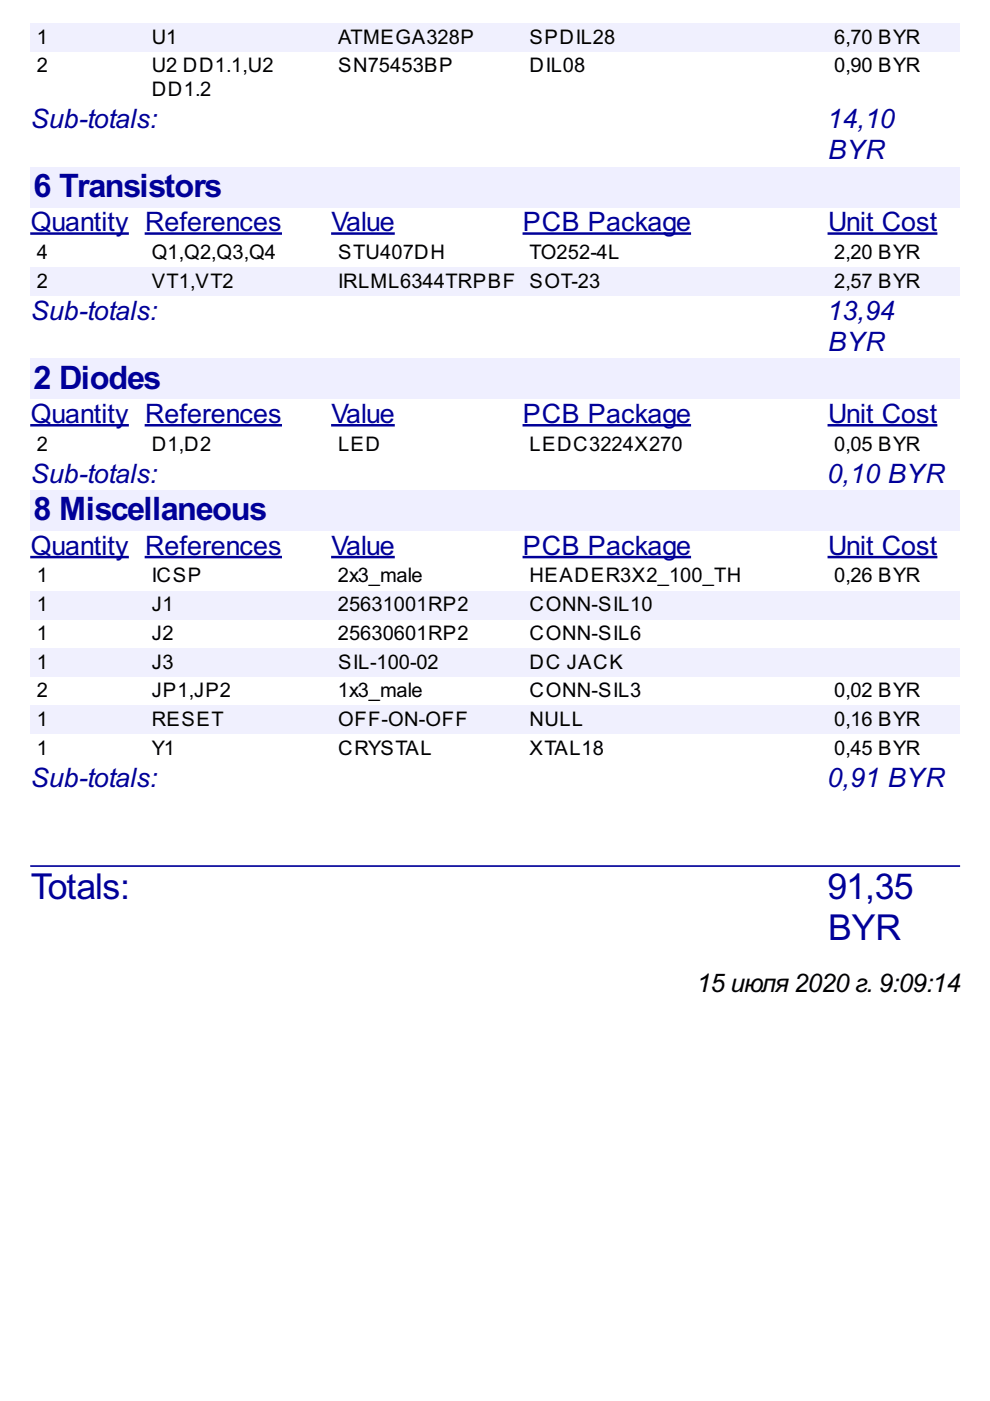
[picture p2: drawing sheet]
<svg xmlns="http://www.w3.org/2000/svg" width="210mm" height="297mm" viewBox="0 0 210 297" stroke-linecap="round" stroke-linejoin="round" font-family="sans-serif">
<defs><g id="words">
<g font-size="8.5" fill="#009">
<text x="6.5" y="190.7">Totals:</text>
<text x="175.5" y="190.7">91,35</text>
<text x="175.6" y="199.4">BYR</text>
</g>
<g font-size="7.7" fill="#009">
<text x="7.1" y="41.8">6 Transistors</text>
<text x="7.1" y="82.4">2 Diodes</text>
<text x="7.1" y="110.4">8 Miscellaneous</text>
</g>
<g font-size="6.3" fill="#009">
<text x="6.5" y="27.1">Sub-totals:</text>
<text x="175.5" y="27.1">14,10</text>
<text x="175.6" y="33.7">BYR</text>
<text x="6.5" y="49">Quantity References</text>
<text x="70.3" y="49">Value</text>
<text x="110.9" y="49">PCB Package</text>
<text x="175.6" y="49">Unit Cost</text>
<text x="6.5" y="67.8">Sub-totals:</text>
<text x="175.5" y="67.8">13,94</text>
<text x="175.6" y="74.4">BYR</text>
<text x="6.5" y="89.6">Quantity References</text>
<text x="70.3" y="89.6">Value</text>
<text x="110.9" y="89.6">PCB Package</text>
<text x="175.6" y="89.6">Unit Cost</text>
<text x="6.5" y="102.3">Sub-totals:</text>
<text x="175.5" y="102.3">0,10 BYR</text>
<text x="6.5" y="117.6">Quantity References</text>
<text x="70.3" y="117.6">Value</text>
<text x="110.9" y="117.6">PCB Package</text>
<text x="175.6" y="117.6">Unit Cost</text>
<text x="6.5" y="166.8">Sub-totals:</text>
<text x="175.5" y="166.8">0,91 BYR</text>
</g>
<text font-size="6.1" x="147.7" y="210.2">15 июля2020 г. 9:09:14</text>
<g font-size="4.8">
<text x="7.8" y="9.2">1</text>
<text x="32.2" y="9.2">U1</text>
<text x="71.7" y="9.2">ATMEGA328P</text>
<text x="112.3" y="9.2">SPDIL28</text>
<text x="176.9" y="9.2">6,70 BYR</text>
<text x="7.8" y="15.3">2</text>
<text x="32.2" y="15.3">U2 DD1.1,U2</text>
<text x="71.7" y="15.3">SN75453BP</text>
<text x="112.3" y="15.3">DIL08</text>
<text x="176.9" y="15.3">0,90 BYR</text>
<text x="32.2" y="20.3">DD1.2</text>
<text x="7.8" y="54.9">4</text>
<text x="32.2" y="54.9">Q1,Q2,Q3,Q4</text>
<text x="71.7" y="54.9">STU407DH</text>
<text x="112.3" y="54.9">TO252-4L</text>
<text x="176.9" y="54.9">2,20 BYR</text>
<text x="7.8" y="61">2</text>
<text x="32.2" y="61">VT1,VT2</text>
<text x="71.7" y="61">I</text>
<text x="72.7" y="61">RLML6344TRPBF</text>
<text x="112.3" y="61">SOT-23</text>
<text x="176.9" y="61">2,57 BYR</text>
<text x="7.8" y="95.5">2</text>
<text x="32.2" y="95.5">D1,D2</text>
<text x="71.7" y="95.5">LED</text>
<text x="112.3" y="95.5">LEDC3224X270</text>
<text x="176.9" y="95.5">0,05 BYR</text>
<text x="7.8" y="123.5">1</text>
<text x="32.2" y="123.5">ICSP</text>
<text x="71.6" y="123.5">2x3_male</text>
<text x="112.3" y="123.5">HEADER3X2_100_TH</text>
<text x="176.9" y="123.5">0,26 BYR</text>
<text x="7.8" y="129.6">1</text>
<text x="32.2" y="129.6">J1</text>
<text x="71.6" y="129.6">25631001RP2</text>
<text x="112.3" y="129.6">CONN-SIL10</text>
<text x="7.8" y="135.7">1</text>
<text x="32.2" y="135.7">J2</text>
<text x="71.6" y="135.7">25630601RP2</text>
<text x="112.3" y="135.7">CONN-SIL6</text>
<text x="7.8" y="141.7">1</text>
<text x="32.2" y="141.7">J3</text>
<text x="71.7" y="141.7">SIL-100-02</text>
<text x="112.3" y="141.7">DC JACK</text>
<text x="7.8" y="147.8">2</text>
<text x="32.2" y="147.8">JP1,JP2</text>
<text x="71.6" y="147.8">1x3_male</text>
<text x="112.3" y="147.8">CONN-SIL3</text>
<text x="176.9" y="147.8">0,02 BYR</text>
<text x="7.8" y="153.9">1</text>
<text x="32.2" y="153.9">RESET</text>
<text x="71.7" y="153.9">OFF-ON-OFF</text>
<text x="112.3" y="153.9">NULL</text>
<text x="176.9" y="153.9">0,16 BYR</text>
<text x="7.8" y="160">1</text>
<text x="32.2" y="160">Y1</text>
<text x="71.7" y="160">CRYSTAL</text>
<text x="112.3" y="160">XTAL18</text>
<text x="176.9" y="160">0,45 BYR</text>
</g>
</g></defs>
<g fill="#f0f0fe">
<path d="M6.4 4.9h24.3v6.1h-24.3z"/>
<path d="M7.7 5h2.4v4.8h-2.4z"/>
<path d="M30.7 4.9h39.5v6.1h-39.5z"/>
<path d="M32 5h5.6v4.8h-5.6z"/>
<path d="M70.2 4.9h40.6v6.1h-40.6z"/>
<path d="M71.5 5h29.1v4.8h-29.1z"/>
<path d="M110.8 4.9h64.7v6.1h-64.7z"/>
<path d="M112 5h18.2v4.8h-18.2z"/>
<path d="M175.5 4.9h28.1v6.1h-28.1z"/>
<path d="M176.8 5h18.3v4.8h-18.3z"/>
</g>
<g fill="#efefff">
<path d="M6.4 35.3h197.2v8.7h-197.2z"/>
<path d="M6.9 35.4h39.7v7.7h-39.7z"/>
</g>
<path d="M6.4 49.5h20.9M30.7 49.5h29.1M70.2 49.5h13.5M110.8 49.5h35.7M175.5 49.5h23.3" fill="none" stroke="#009" stroke-width=".53"/>
<g fill="#f0f0fe">
<path d="M6.4 56.7h24.3v6h-24.3z"/>
<path d="M7.7 56.9h2.4v4.7h-2.4z"/>
<path d="M30.7 56.7h39.5v6h-39.5z"/>
<path d="M32 56.9h17.5v4.7h-17.5z"/>
<path d="M70.2 56.7h40.6v6h-40.6z"/>
<path d="M71.5 56.9h37.8v4.7h-37.8z"/>
<path d="M110.8 56.7h64.7v6h-64.7z"/>
<path d="M112 56.9h15v4.7h-15z"/>
<path d="M175.5 56.7h28.1v6h-28.1z"/>
<path d="M176.8 56.9h18.3v4.7h-18.3z"/>
</g>
<g fill="#efefff">
<path d="M6.4 76h197.2v8.6h-197.2z"/>
<path d="M6.9 76.2h26.7v7.6h-26.7z"/>
</g>
<path d="M6.4 90.2h20.9M30.7 90.2h29.1M70.2 90.2h13.5M110.8 90.2h35.7M175.5 90.2h23.3" fill="none" stroke="#009" stroke-width=".53"/>
<g fill="#efefff">
<path d="M6.4 103.9h197.2v8.7h-197.2z"/>
<path d="M6.9 104.2h49.2v7.7h-49.2z"/>
</g>
<path d="M6.4 118.1h20.9M30.7 118.1h29.1M70.2 118.1h13.5M110.8 118.1h35.7M175.5 118.1h23.3" fill="none" stroke="#009" stroke-width=".53"/>
<g fill="#f0f0fe">
<path d="M6.4 125.3h24.3v6h-24.3z"/>
<path d="M7.7 125.4h2.4v4.7h-2.4z"/>
<path d="M30.7 125.3h39.5v6h-39.5z"/>
<path d="M32 125.4h4.8v4.7h-4.8z"/>
<path d="M70.2 125.3h40.6v6h-40.6z"/>
<path d="M71.5 125.4h27.8v4.7h-27.8z"/>
<path d="M110.8 125.3h64.7v6h-64.7z"/>
<path d="M112 125.4h26.2v4.7h-26.2z"/>
<path d="M175.5 125.3h28.1v6h-28.1z"/>
<path d="M6.4 137.4h24.3v6.1h-24.3z"/>
<path d="M7.7 137.5h2.4v4.8h-2.4z"/>
<path d="M30.7 137.4h39.5v6.1h-39.5z"/>
<path d="M32 137.5h4.8v4.8h-4.8z"/>
<path d="M70.2 137.4h40.6v6.1h-40.6z"/>
<path d="M71.5 137.5h21.4v4.8h-21.4z"/>
<path d="M110.8 137.4h64.7v6.1h-64.7z"/>
<path d="M112 137.5h20.1v4.8h-20.1z"/>
<path d="M175.5 137.4h28.1v6.1h-28.1z"/>
<path d="M6.4 149.6h24.3v6.1h-24.3z"/>
<path d="M7.7 149.7h2.4v4.8h-2.4z"/>
<path d="M30.7 149.6h39.5v6.1h-39.5z"/>
<path d="M32 149.7h15.4v4.8h-15.4z"/>
<path d="M70.2 149.6h40.6v6.1h-40.6z"/>
<path d="M71.5 149.7h27.8v4.8h-27.8z"/>
<path d="M110.8 149.6h64.7v6.1h-64.7z"/>
<path d="M112 149.7h11.6v4.8h-11.6z"/>
<path d="M175.5 149.6h28.1v6.1h-28.1z"/>
<path d="M176.8 149.7h18.3v4.8h-18.3z"/>
</g>
<path d="M6.6 183.6h196.8" fill="none" stroke="#009" stroke-width=".35"/>
<use href="#words"/>
</svg>
